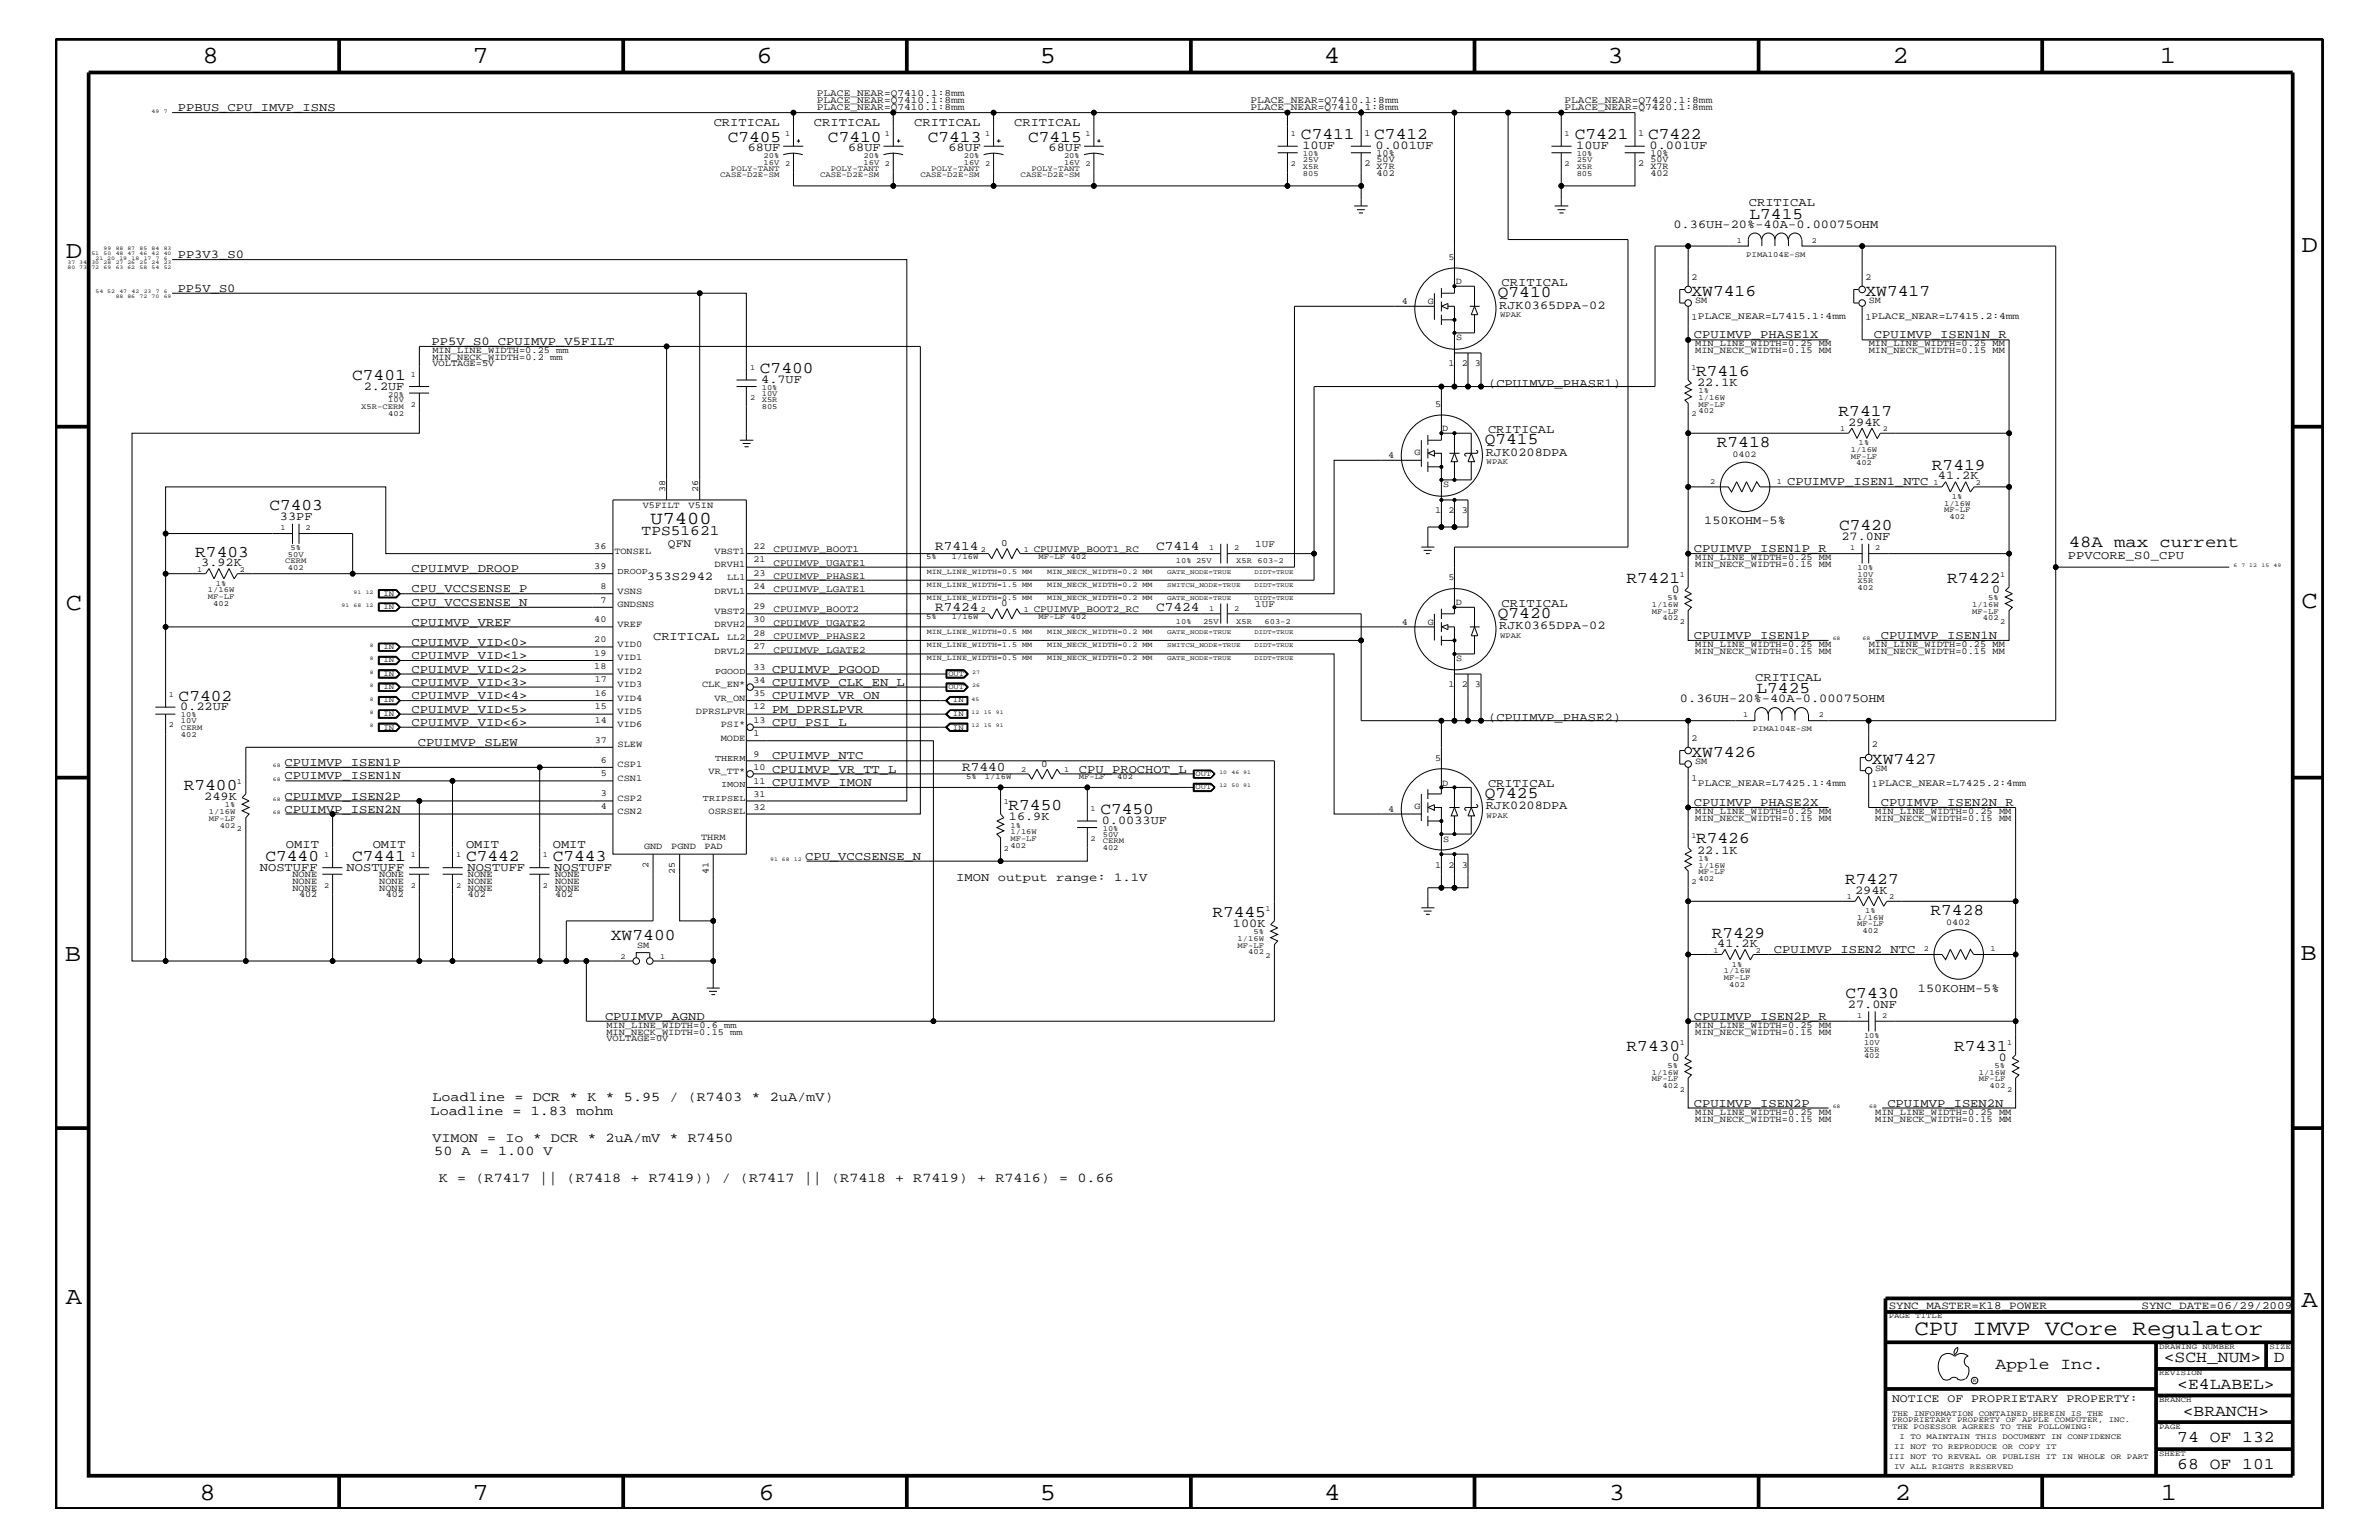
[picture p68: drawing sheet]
<svg xmlns="http://www.w3.org/2000/svg" width="432mm" height="279mm" viewBox="0 0 432 279" stroke-linecap="round" stroke-linejoin="round" font-family="sans-serif">
<defs><g id="words">
<g font-size="4.5">
<text x="36.7" y="11.5">8</text>
<text x="85.8" y="11.5">7</text>
<text x="137.3" y="11.5">6</text>
<text x="188.7" y="11.5">5</text>
<text x="240.3" y="11.5">4</text>
<text x="291.8" y="11.5">3</text>
<text x="343.5" y="11.5">2</text>
<text x="392" y="11.5">1</text>
<text x="11.9" y="46.8">D</text>
<text x="417.7" y="45.7">D</text>
<text x="11.9" y="110.6">C</text>
<text x="417.7" y="110.3">C</text>
<text x="11.8" y="174.3">B</text>
<text x="417.6" y="174.2">B</text>
<text x="11.9" y="236.7">A</text>
<text x="417.7" y="237.1">A</text>
<text x="36.2" y="272.1">8</text>
<text x="85.8" y="272.1">7</text>
<text x="137.7" y="272.1">6</text>
<text x="188.7" y="272.1">5</text>
<text x="240.4" y="272.1">4</text>
<text x="292" y="272.1">3</text>
<text x="343.9" y="272.1">2</text>
<text x="392.2" y="272.1">1</text>
</g>
<text font-size="4" x="347.5" y="242.3">CPU IMVP VCore Regulator</text>
<text font-size="3.3" x="118.1" y="95.1">U7400</text>
<g font-size="3">
<text x="132.1" y="25.7">C7405</text>
<text x="150.3" y="25.7">C7410</text>
<text x="168.4" y="25.7">C7413</text>
<text x="186.6" y="25.7">C7415</text>
<text x="236.1" y="25.3">C7411</text>
<text x="249.4" y="25.3">C7412</text>
<text x="285.8" y="25.3">C7421</text>
<text x="299.1" y="25.3">C7422</text>
<text x="317.5" y="39.7">L7415</text>
<text x="271.9" y="53.9">Q7410</text>
<text x="307" y="53.6">XW7416</text>
<text x="338.6" y="53.6">XW7417</text>
<text x="63.9" y="68.9">C7401</text>
<text x="137.9" y="67.7">C7400</text>
<text x="307.8" y="68.2">R7416</text>
<text x="333.7" y="75.6">R7417</text>
<text x="269.5" y="80.5">Q7415</text>
<text x="311.6" y="81.1">R7418</text>
<text x="350.6" y="85.3">R7419</text>
<text x="48.9" y="92.6">C7403</text>
<text x="35.4" y="101">R7403</text>
<text x="333.8" y="96.2">C7420</text>
<text x="375.5" y="99.3">48A max current</text>
<text x="295.2" y="105.8">R7421</text>
<text x="353.4" y="105.8">R7422</text>
<text x="271.9" y="112">Q7420</text>
<text x="318.8" y="125.8">L7425</text>
<text x="32.4" y="127.1">C7402</text>
<text x="307" y="137.3">XW7426</text>
<text x="33.4" y="143.4">R7400</text>
<text x="339.8" y="138.5">XW7427</text>
<text x="183" y="147">R7450</text>
<text x="199.7" y="147.7">C7450</text>
<text x="269.5" y="144.8">Q7425</text>
<text x="307.8" y="153">R7426</text>
<text x="48.2" y="156.2">C7440</text>
<text x="63.9" y="156.2">C7441</text>
<text x="84.6" y="156.2">C7442</text>
<text x="100.3" y="156.2">C7443</text>
<text x="334.9" y="160.5">R7427</text>
<text x="220" y="166.4">R7445</text>
<text x="350.4" y="166.1">R7428</text>
<text x="110.9" y="170.6">XW7400</text>
<text x="310.7" y="170.1">R7429</text>
<text x="335" y="181">C7430</text>
<text x="295.2" y="190.6">R7430</text>
<text x="354.7" y="190.6">R7431</text>
<text x="362.2" y="248.4">Apple Inc.</text>
<text x="392.7" y="247.1">&lt;SCH_NUM&gt;</text>
<text x="395.2" y="252">&lt;E4LABEL&gt;</text>
<text x="412.7" y="247.1">D</text>
<text x="396.2" y="256.8">&lt;BRANCH&gt;</text>
<text x="395.2" y="261.6">74 OF 132</text>
<text x="395.2" y="266.6">68 OF 101</text>
</g>
<text font-size="2.6" x="116.5" y="97.1">TPS51621</text>
<g font-size="2.5">
<text x="78.1" y="202.3">Loadline = 1.83 mohm</text>
<text x="78.5" y="199.8">Loadline = DCR * K * 5.95 / (R7403 * 2uA/mV)</text>
<text x="78.5" y="207.1">VIMON = Io * DCR * 2uA/mV * R7450</text>
<text x="78.8" y="209.6">50 A = 1.00 V</text>
<text x="79.7" y="214.4">K = (R7417 || (R7418 + R7419)) / (R7417 || (R7418 + R7419) + R7416) = 0.66</text>
</g>
<g font-size="2.4">
<text x="169.7" y="99.9">R7414</text>
<text x="209.8" y="99.9">C7414</text>
<text x="169.7" y="110.8">R7424</text>
<text x="209.8" y="110.8">C7424</text>
<text x="174.6" y="139.8">R7440</text>
</g>
<g font-size="2.2">
<text x="32.3" y="20.2">PPBUS_CPU_IMVP_ISNS</text>
<text x="129.5" y="22.9">CRITICAL</text>
<text x="147.7" y="22.9">CRITICAL</text>
<text x="165.9" y="22.9">CRITICAL</text>
<text x="184.1" y="22.9">CRITICAL</text>
<text x="135.7" y="27.4">68UF</text>
<text x="153.9" y="27.4">68UF</text>
<text x="172.1" y="27.4">68UF</text>
<text x="190.3" y="27.4">68UF</text>
<text x="236.4" y="27.1">10UF</text>
<text x="249.7" y="27.1">0.001UF</text>
<text x="286.1" y="27.1">10UF</text>
<text x="299.4" y="27.1">0.001UF</text>
<text x="303.7" y="41.4">0.36UH-20%-40A-0.00075OHM</text>
<text x="317.4" y="37.4">CRITICAL</text>
<text x="32.3" y="46.8">PP3V3_S0</text>
<text x="32.3" y="52.9">PP5V_S0</text>
<text x="272.5" y="51.9">CRITICAL</text>
<text x="272.1" y="56">RJK0365DPA-02</text>
<text x="78.3" y="62.6">PP5V_S0_CPUIMVP_V5FILT</text>
<text x="307.4" y="61.4">CPUIMVP_PHASE1X</text>
<text x="340.1" y="61.4">CPUIMVP_ISEN1N_R</text>
<text x="66" y="70.7">2.2UF</text>
<text x="138.2" y="69.5">4.7UF</text>
<text x="270.1" y="70.1">(CPUIMVP_PHASE1)</text>
<text x="308" y="70">22.1K</text>
<text x="335.4" y="77.3">294K</text>
<text x="269.7" y="82.7">RJK0208DPA</text>
<text x="270.1" y="78.6">CRITICAL</text>
<text x="324.4" y="88.1">CPUIMVP_ISEN1_NTC</text>
<text x="351.7" y="87">41.2K</text>
<text x="50.8" y="94.3">33PF</text>
<text x="309.3" y="95.1">150KOHM-5%</text>
<text x="307.4" y="100.2">CPUIMVP_ISEN1P_R</text>
<text x="334.2" y="98">27.0NF</text>
<text x="375.3" y="101.4">PPVCORE_S0_CPU</text>
<text x="36.5" y="102.7">3.92K</text>
<text x="74.7" y="103.8">CPUIMVP_DROOP</text>
<text x="74.7" y="107.5">CPU_VCCSENSE_P</text>
<text x="117.4" y="105.3">353S2942</text>
<text x="303.4" y="107.6">0</text>
<text x="361.6" y="107.6">0</text>
<text x="74.7" y="113.6">CPUIMVP_VREF</text>
<text x="74.7" y="109.9">CPU_VCCSENSE_N</text>
<text x="272.5" y="110.2">CRITICAL</text>
<text x="74.7" y="117.2">CPUIMVP_VID&lt;0&gt;</text>
<text x="74.7" y="119.6">CPUIMVP_VID&lt;1&gt;</text>
<text x="118.5" y="116.2">CRITICAL</text>
<text x="272.1" y="114.2">RJK0365DPA-02</text>
<text x="307.4" y="115.9">CPUIMVP_ISEN1P</text>
<text x="341.4" y="115.9">CPUIMVP_ISEN1N</text>
<text x="74.7" y="122">CPUIMVP_VID&lt;2&gt;</text>
<text x="74.7" y="124.4">CPUIMVP_VID&lt;3&gt;</text>
<text x="140.1" y="122">CPUIMVP_PGOOD</text>
<text x="140.1" y="124.4">CPUIMVP_CLK_EN_L</text>
<text x="318.6" y="123.5">CRITICAL</text>
<text x="32.7" y="128.9">0.22UF</text>
<text x="74.7" y="126.9">CPUIMVP_VID&lt;4&gt;</text>
<text x="74.7" y="129.3">CPUIMVP_VID&lt;5&gt;</text>
<text x="74.7" y="131.7">CPUIMVP_VID&lt;6&gt;</text>
<text x="140.1" y="129.3">PM_DPRSLPVR</text>
<text x="140.1" y="131.7">CPU_PSI_L</text>
<text x="140.1" y="126.9">CPUIMVP_VR_ON</text>
<text x="270.1" y="130.8">(CPUIMVP_PHASE2)</text>
<text x="304.9" y="127.5">0.36UH-20%-40A-0.00075OHM</text>
<text x="75.9" y="135.3">CPUIMVP_SLEW</text>
<text x="140.1" y="137.8">CPUIMVP_NTC</text>
<text x="51.6" y="139">CPUIMVP_ISEN1P</text>
<text x="51.6" y="141.4">CPUIMVP_ISEN1N</text>
<text x="140.1" y="142.6">CPUIMVP_IMON</text>
<text x="140.1" y="140.2">CPUIMVP_VR_TT_L</text>
<text x="195.8" y="140.2">CPU_PROCHOT_L</text>
<text x="270.1" y="142.9">CRITICAL</text>
<text x="37.1" y="145.1">249K</text>
<text x="51.6" y="147.5">CPUIMVP_ISEN2N</text>
<text x="51.6" y="145.1">CPUIMVP_ISEN2P</text>
<text x="183.1" y="148.8">16.9K</text>
<text x="200" y="149.5">0.0033UF</text>
<text x="269.7" y="146.8">RJK0208DPA</text>
<text x="307.4" y="146.2">CPUIMVP_PHASE2X</text>
<text x="341.4" y="146.2">CPUIMVP_ISEN2N_R</text>
<text x="51.9" y="153.8">OMIT</text>
<text x="67.6" y="153.8">OMIT</text>
<text x="84.6" y="153.8">OMIT</text>
<text x="100.3" y="153.8">OMIT</text>
<text x="146.1" y="156">CPU_VCCSENSE_N</text>
<text x="308" y="154.9">22.1K</text>
<text x="47.2" y="158">NOSTUFF</text>
<text x="62.9" y="158">NOSTUFF</text>
<text x="84.8" y="158">NOSTUFF</text>
<text x="100.6" y="158">NOSTUFF</text>
<text x="173.6" y="159.9">IMON output range: 1.1V</text>
<text x="336.7" y="162.2">294K</text>
<text x="223.8" y="168.2">100K</text>
<text x="311.7" y="171.8">41.2K</text>
<text x="322" y="172.9">CPUIMVP_ISEN2_NTC</text>
<text x="109.8" y="185">CPUIMVP_AGND</text>
<text x="307.4" y="185">CPUIMVP_ISEN2P_R</text>
<text x="335.4" y="182.9">27.0NF</text>
<text x="348.1" y="180">150KOHM-5%</text>
<text x="303.4" y="192.5">0</text>
<text x="362.8" y="192.5">0</text>
<text x="307.4" y="200.9">CPUIMVP_ISEN2P</text>
<text x="342.6" y="200.9">CPUIMVP_ISEN2N</text>
</g>
<g font-size="2.1">
<text x="121.2" y="99.3">QFN</text>
<text x="343.4" y="254.4">NOTICE OF PROPRIETARY PROPERTY:</text>
</g>
<g font-size="2">
<text x="342.8" y="237.4">SYNC_MASTER=K18_POWER</text>
<text x="388.7" y="237.4">SYNC_DATE=06/29/2009</text>
</g>
<g font-size="1.8">
<text x="148.3" y="17.5">PLACE_NEAR=Q7410.1:8mm</text>
<text x="148.3" y="18.7">PLACE_NEAR=Q7410.1:8mm</text>
<text x="148.3" y="19.9">PLACE_NEAR=Q7410.1:8mm</text>
<text x="227" y="19.9">PLACE_NEAR=Q7410.1:8mm</text>
<text x="227" y="18.7">PLACE_NEAR=Q7410.1:8mm</text>
<text x="284" y="18.7">PLACE_NEAR=Q7420.1:8mm</text>
<text x="284" y="19.9">PLACE_NEAR=Q7420.1:8mm</text>
<text x="140.4" y="100.2">CPUIMVP_BOOT1</text>
<text x="181.7" y="99.1">0</text>
<text x="187.6" y="100.2">CPUIMVP_BOOT1_RC</text>
<text x="227.8" y="99.3">1UF</text>
<text x="140.4" y="102.6">CPUIMVP_UGATE1</text>
<text x="140.4" y="105">CPUIMVP_PHASE1</text>
<text x="140.4" y="107.5">CPUIMVP_LGATE1</text>
<text x="140.4" y="111.1">CPUIMVP_BOOT2</text>
<text x="140.4" y="113.6">CPUIMVP_UGATE2</text>
<text x="181.7" y="110">0</text>
<text x="187.6" y="111.1">CPUIMVP_BOOT2_RC</text>
<text x="227.8" y="110.2">1UF</text>
<text x="140.4" y="115.9">CPUIMVP_PHASE2</text>
<text x="140.4" y="118.4">CPUIMVP_LGATE2</text>
<text x="189" y="139.1">0</text>
<text x="308.2" y="142.7">PLACE_NEAR=L7425.1:4mm</text>
</g>
<g font-size="1.7">
<text x="247.6" y="24.7">1</text>
<text x="249.9" y="28.3">10%</text>
<text x="249.9" y="29.4">50V</text>
<text x="297.3" y="24.7">1</text>
<text x="299.6" y="28.3">10%</text>
<text x="299.6" y="29.4">50V</text>
<text x="247.6" y="30.2">2 X7R</text>
<text x="249.9" y="31.9">402</text>
<text x="297.3" y="30.2">2</text>
<text x="299.6" y="31.9">402</text>
<text x="299.6" y="30.6">X7R</text>
<text x="262.9" y="47.1">5</text>
<text x="264.2" y="51.6">D</text>
<text x="307" y="50.7">2</text>
<text x="338.6" y="50.7">2</text>
<text x="254.4" y="55.2">4</text>
<text x="259.2" y="55.2">G</text>
<text x="307" y="58">1PLACE_NEAR=L7415.1:4mm</text>
<text x="307.7" y="55">SM</text>
<text x="338.6" y="58">1PLACE_NEAR=L7415.2:4mm</text>
<text x="339.2" y="55">SM</text>
<text x="78.5" y="64">MIN_LINE_WIDTH=0.25 mm</text>
<text x="78.5" y="65.3">MIN_NECK_WIDTH=0.2 mm</text>
<text x="264.3" y="61.8">S</text>
<text x="307.7" y="62.9">MIN_LINE_WIDTH=0.25 MM</text>
<text x="307.7" y="64">MIN_NECK_WIDTH=0.15 MM</text>
<text x="339.2" y="64">MIN_NECK_WIDTH=0.15 MM</text>
<text x="339.2" y="62.9">MIN_LINE_WIDTH=0.25 MM</text>
<text x="78.5" y="66.5">VOLTAGE=5V</text>
<text x="262.9" y="66.5">1</text>
<text x="265.3" y="66.5">2</text>
<text x="267.7" y="66.5">3</text>
<text x="260.5" y="73.8">5</text>
<text x="252" y="83.1">4</text>
<text x="256.7" y="82.5">G</text>
<text x="261.8" y="78.3">D</text>
<text x="120.7" y="89.3" transform="rotate(-90 120.7 89.3)">38</text>
<text x="126.7" y="89.3" transform="rotate(-90 126.7 89.3)">26</text>
<text x="262" y="88.4">S</text>
<text x="116.7" y="92.2">V5FILT</text>
<text x="125" y="92.2">V5IN</text>
<text x="260.5" y="93.2">1</text>
<text x="262.9" y="93.2">2</text>
<text x="265.3" y="93.2">3</text>
<text x="107.9" y="99.7">36</text>
<text x="111.5" y="100.4">TONSEL</text>
<text x="129.7" y="100.4">VBST1</text>
<text x="136.7" y="99.6">22</text>
<text x="307.7" y="101.6">MIN_LINE_WIDTH=0.25 MM</text>
<text x="107.9" y="103.3">39</text>
<text x="109" y="106.9">8</text>
<text x="112.1" y="107.7">VSNS</text>
<text x="129.7" y="107.7">DRVL1</text>
<text x="129.7" y="102.9">DRVH1</text>
<text x="132" y="105.3">LL1</text>
<text x="136.7" y="102.1">21</text>
<text x="136.7" y="104.4">23</text>
<text x="136.7" y="106.9">24</text>
<text x="262.9" y="105.3">5</text>
<text x="307.7" y="102.9">MIN_NECK_WIDTH=0.15 MM</text>
<text x="107.9" y="112.9">40</text>
<text x="109" y="109.4">7</text>
<text x="112.1" y="110.2">GNDSNS</text>
<text x="112.1" y="113.7">VREF</text>
<text x="129.7" y="113.7">DRVH2</text>
<text x="129.7" y="111.4">VBST2</text>
<text x="136.7" y="110.5">29</text>
<text x="136.7" y="112.9">30</text>
<text x="254.4" y="113.4">4</text>
<text x="259.2" y="113.4">G</text>
<text x="264.2" y="109.8">D</text>
<text x="107.9" y="116.5">20</text>
<text x="107.9" y="119">19</text>
<text x="112.1" y="117.4">VID0</text>
<text x="112.1" y="119.8">VID1</text>
<text x="129.7" y="118.6">DRVL2</text>
<text x="132" y="116.2">LL2</text>
<text x="136.7" y="115.3">28</text>
<text x="136.7" y="117.8">27</text>
<text x="307.7" y="118.6">MIN_NECK_WIDTH=0.15 MM</text>
<text x="307.7" y="117.4">MIN_LINE_WIDTH=0.25 MM</text>
<text x="339.2" y="117.4">MIN_LINE_WIDTH=0.25 MM</text>
<text x="339.2" y="118.6">MIN_NECK_WIDTH=0.15 MM</text>
<text x="107.9" y="121.4">18</text>
<text x="107.9" y="123.8">17</text>
<text x="112.1" y="124.7">VID3</text>
<text x="112.1" y="122.3">VID2</text>
<text x="127.4" y="124.7">CLK_EN*</text>
<text x="136.7" y="121.5">33</text>
<text x="136.7" y="124">34</text>
<text x="262.9" y="124.7">1</text>
<text x="264.3" y="120">S</text>
<text x="265.3" y="124.7">2</text>
<text x="267.7" y="124.7">3</text>
<text x="107.9" y="126.3">16</text>
<text x="107.9" y="131.1">14</text>
<text x="107.9" y="128.7">15</text>
<text x="112.1" y="129.6">VID5</text>
<text x="112.1" y="131.9">VID6</text>
<text x="112.1" y="127.1">VID4</text>
<text x="126.3" y="129.6">DPRSLPVR</text>
<text x="129.7" y="127.1">VR_ON</text>
<text x="130.8" y="131.9">PSI*</text>
<text x="136.7" y="128.7">12</text>
<text x="136.7" y="126.3">35</text>
<text x="136.7" y="131.1">13</text>
<text x="107.9" y="134.7">37</text>
<text x="112.1" y="135.6">SLEW</text>
<text x="130.8" y="134.4">MODE</text>
<text x="136.7" y="137.3">9</text>
<text x="136.7" y="133.5">1</text>
<text x="307" y="134.4">2</text>
<text x="339.8" y="135.6">2</text>
<text x="109.1" y="138.4">6</text>
<text x="109.1" y="140.8">5</text>
<text x="112.1" y="141.7">CSN1</text>
<text x="112.1" y="139.2">CSP1</text>
<text x="128.6" y="140.4">VR_TT*</text>
<text x="136.7" y="139.7">10</text>
<text x="136.7" y="142.2">11</text>
<text x="260.5" y="138">5</text>
<text x="261.8" y="142.5">D</text>
<text x="307" y="141.7">1</text>
<text x="307.7" y="138.6">SM</text>
<text x="339.8" y="142.9">1PLACE_NEAR=L7425.2:4mm</text>
<text x="340.4" y="139.8">SM</text>
<text x="109.1" y="146.8">4</text>
<text x="109.1" y="144.5">3</text>
<text x="112.1" y="145.3">CSP2</text>
<text x="112.1" y="147.7">CSN2</text>
<text x="128.6" y="147.7">OSRSEL</text>
<text x="136.7" y="144.6">31</text>
<text x="136.7" y="147">32</text>
<text x="252" y="147.3">4</text>
<text x="256.7" y="146.8">G</text>
<text x="307.7" y="147.7">MIN_LINE_WIDTH=0.25 MM</text>
<text x="307.7" y="149">MIN_NECK_WIDTH=0.15 MM</text>
<text x="340.4" y="147.7">MIN_LINE_WIDTH=0.25 MM</text>
<text x="340.4" y="149">MIN_NECK_WIDTH=0.15 MM</text>
<text x="116.9" y="154.1">GND</text>
<text x="121.8" y="154.1">PGND</text>
<text x="127.3" y="152.3">THRM</text>
<text x="127.8" y="154.1">PAD</text>
<text x="262" y="152.7">S</text>
<text x="53.1" y="159.2">NONE</text>
<text x="53.1" y="161.6">NONE</text>
<text x="53.1" y="160.3">NONE</text>
<text x="68.8" y="160.3">NONE</text>
<text x="68.8" y="161.6">NONE</text>
<text x="68.8" y="159.2">NONE</text>
<text x="84.9" y="159.2">NONE</text>
<text x="84.9" y="161.6">NONE</text>
<text x="84.9" y="160.3">NONE</text>
<text x="100.8" y="160.3">NONE</text>
<text x="100.8" y="161.6">NONE</text>
<text x="100.8" y="159.2">NONE</text>
<text x="117.7" y="157.4" transform="rotate(-90 117.7 157.4)">2</text>
<text x="122.5" y="158.5" transform="rotate(-90 122.5 158.5)">25</text>
<text x="128.6" y="158.5" transform="rotate(-90 128.6 158.5)">41</text>
<text x="260.5" y="157.4">1</text>
<text x="262.9" y="157.4">2</text>
<text x="265.3" y="157.4">3</text>
<text x="54.3" y="162.8">402</text>
<text x="70" y="162.8">402</text>
<text x="84.9" y="162.8">402</text>
<text x="100.8" y="162.8">402</text>
<text x="115.7" y="172">SM</text>
<text x="110.1" y="188.9">VOLTAGE=0V</text>
<text x="110.1" y="187.7">MIN_NECK_WIDTH=0.15 mm</text>
<text x="110.1" y="186.5">MIN_LINE_WIDTH=0.6 mm</text>
<text x="307.7" y="186.5">MIN_LINE_WIDTH=0.25 MM</text>
<text x="307.7" y="187.7">MIN_NECK_WIDTH=0.15 MM</text>
<text x="307.7" y="202.3">MIN_LINE_WIDTH=0.25 MM</text>
<text x="307.7" y="203.5">MIN_NECK_WIDTH=0.15 MM</text>
<text x="340.4" y="203.5">MIN_NECK_WIDTH=0.15 MM</text>
<text x="340.4" y="202.3">MIN_LINE_WIDTH=0.25 MM</text>
</g>
<g font-size="1.6">
<text x="314.5" y="82.8">0402</text>
<text x="112.1" y="104.1">DROOP</text>
<text x="129.8" y="122.3">PGOOD</text>
<text x="129.8" y="138">THERM</text>
<text x="130.9" y="142.9">IMON</text>
<text x="127.6" y="145.3">TRIPSEL</text>
<text x="353.2" y="167.8">0402</text>
</g>
<g font-size="1.4">
<text x="138.6" y="29.9">16V 2</text>
<text x="138.6" y="28.6">20%</text>
<text x="142.5" y="24.7">1</text>
<text x="156.7" y="28.6">20%</text>
<text x="156.7" y="29.9">16V 2</text>
<text x="160.6" y="24.7">1</text>
<text x="174.9" y="29.9">16V 2</text>
<text x="174.9" y="28.6">20%</text>
<text x="178.8" y="24.7">1</text>
<text x="193.1" y="29.9">16V 2</text>
<text x="193.1" y="28.6">20%</text>
<text x="197" y="24.7">1</text>
<text x="234.3" y="24.7">1</text>
<text x="236.5" y="28.3">10%</text>
<text x="236.5" y="29.4">25V</text>
<text x="284" y="24.7">1</text>
<text x="286.2" y="28.3">10%</text>
<text x="286.2" y="29.4">25V</text>
<text x="130.7" y="32.2">CASE-D2E-SM</text>
<text x="132.7" y="31">POLY-TANT</text>
<text x="148.8" y="32.2">CASE-D2E-SM</text>
<text x="150.8" y="31">POLY-TANT</text>
<text x="167" y="32.2">CASE-D2E-SM</text>
<text x="169" y="31">POLY-TANT</text>
<text x="185.3" y="32.2">CASE-D2E-SM</text>
<text x="187.2" y="31">POLY-TANT</text>
<text x="234.3" y="30.2">2</text>
<text x="236.5" y="30.6">X5R</text>
<text x="236.5" y="31.9">805</text>
<text x="284" y="30.2">2</text>
<text x="286.2" y="30.6">X5R</text>
<text x="286.2" y="31.9">805</text>
<text x="315.2" y="44.1">1</text>
<text x="316.9" y="46.6">PIMA104E-SM</text>
<text x="328.8" y="44.1">2</text>
<text x="272.3" y="57.5">WPAK</text>
<text x="70.4" y="72">20%</text>
<text x="74.6" y="68.4">1</text>
<text x="136.1" y="67.1">1</text>
<text x="138.3" y="70.7">10%</text>
<text x="138.3" y="71.8">10V</text>
<text x="307" y="67.1">1</text>
<text x="308.3" y="71.3">1%</text>
<text x="65.5" y="74.3">X5R-CERM</text>
<text x="70.4" y="73">10V</text>
<text x="70.4" y="75.5">402</text>
<text x="74.6" y="73.8">2</text>
<text x="136.1" y="72.6">2</text>
<text x="138.3" y="73">X5R</text>
<text x="138.3" y="74.3">805</text>
<text x="307" y="75.6">2</text>
<text x="308.3" y="72.6">1/16W</text>
<text x="308.3" y="73.8">MF-LF</text>
<text x="308.3" y="75">402</text>
<text x="334" y="78.3">1</text>
<text x="335.9" y="82">1/16W</text>
<text x="335.9" y="83.3">MF-LF</text>
<text x="337.4" y="80.8">1%</text>
<text x="341.7" y="78.3">2</text>
<text x="269.8" y="84.2">WPAK</text>
<text x="310.4" y="87.7">2</text>
<text x="322.5" y="87.7">1</text>
<text x="336.9" y="84.4">402</text>
<text x="350.9" y="88">1</text>
<text x="358.6" y="88">2</text>
<text x="352.8" y="91.7">1/16W</text>
<text x="352.8" y="92.9">MF-LF</text>
<text x="353.8" y="94.2">402</text>
<text x="354.3" y="90.5">1%</text>
<text x="50.9" y="96.2">1</text>
<text x="52.2" y="101">50V</text>
<text x="52.7" y="99.9">5%</text>
<text x="55.5" y="96.2">2</text>
<text x="168.1" y="101.4">5%</text>
<text x="172.8" y="101.4">1/16W</text>
<text x="178.1" y="100.1">2</text>
<text x="185.8" y="100.1">1</text>
<text x="188.5" y="101.4">MF-LF 402</text>
<text x="219.5" y="99.9">1</text>
<text x="224" y="99.9">2</text>
<text x="335.8" y="99.9">1</text>
<text x="340.4" y="99.9">2</text>
<text x="35.8" y="103.7">1</text>
<text x="37.7" y="107.5">1/16W</text>
<text x="39.2" y="106.3">1%</text>
<text x="43.5" y="103.7">2</text>
<text x="51.7" y="102.2">CERM</text>
<text x="52.2" y="103.5">402</text>
<text x="168.2" y="104.1">MIN_LINE_WIDTH=0.5 MM</text>
<text x="168.2" y="106.5">MIN_LINE_WIDTH=1.5 MM</text>
<text x="190.1" y="104.1">MIN_NECK_WIDTH=0.2 MM</text>
<text x="190.1" y="106.5">MIN_NECK_WIDTH=0.2 MM</text>
<text x="213.4" y="102.2">10% 25V</text>
<text x="224.4" y="102.2">X5R 603-2</text>
<text x="304.9" y="104.7">1</text>
<text x="337.1" y="105.9">X5R</text>
<text x="337.1" y="104.7">10V</text>
<text x="337.1" y="103.5">10%</text>
<text x="337.1" y="107.1">402</text>
<text x="363.1" y="104.7">1</text>
<text x="37.7" y="108.7">MF-LF</text>
<text x="38.7" y="109.9">402</text>
<text x="69.6" y="108.1">IN</text>
<text x="69.6" y="110.5">IN</text>
<text x="168.1" y="112.3">5%</text>
<text x="168.2" y="108.9">MIN_LINE_WIDTH=0.5 MM</text>
<text x="172.8" y="112.3">1/16W</text>
<text x="178.1" y="111">2</text>
<text x="185.8" y="111">1</text>
<text x="188.5" y="112.3">MF-LF 402</text>
<text x="190.1" y="108.9">MIN_NECK_WIDTH=0.2 MM</text>
<text x="213.4" y="113.1">10%</text>
<text x="218.4" y="113.1">25V</text>
<text x="219.5" y="110.8">1</text>
<text x="224" y="110.8">2</text>
<text x="224.4" y="113.1">X5R</text>
<text x="229.5" y="113.1">603-2</text>
<text x="299.8" y="110.2">1/16W</text>
<text x="299.8" y="111.4">MF-LF</text>
<text x="301.8" y="112.6">402</text>
<text x="302.7" y="108.9">5%</text>
<text x="304.9" y="113.1">2</text>
<text x="358" y="110.2">1/16W</text>
<text x="358" y="111.4">MF-LF</text>
<text x="359.9" y="112.6">402</text>
<text x="360.8" y="108.9">5%</text>
<text x="363.1" y="113.1">2</text>
<text x="69.6" y="117.8">IN</text>
<text x="168.2" y="119.8">MIN_LINE_WIDTH=0.5 MM</text>
<text x="168.2" y="115">MIN_LINE_WIDTH=0.5 MM</text>
<text x="168.2" y="117.4">MIN_LINE_WIDTH=1.5 MM</text>
<text x="190.1" y="119.8">MIN_NECK_WIDTH=0.2 MM</text>
<text x="190.1" y="115">MIN_NECK_WIDTH=0.2 MM</text>
<text x="190.1" y="117.4">MIN_NECK_WIDTH=0.2 MM</text>
<text x="272.3" y="115.7">WPAK</text>
<text x="69.6" y="122.6">IN</text>
<text x="69.6" y="120.2">IN</text>
<text x="69.6" y="125.1">IN</text>
<text x="172.1" y="125.1">OUT</text>
<text x="172.1" y="122.6">OUT</text>
<text x="30.6" y="126.5">1</text>
<text x="30.6" y="131.9">2</text>
<text x="32.9" y="130.2">10%</text>
<text x="32.9" y="131.3">10V</text>
<text x="69.6" y="129.9">IN</text>
<text x="69.6" y="127.5">IN</text>
<text x="173" y="129.9">IN</text>
<text x="173" y="127.5">IN</text>
<text x="316.4" y="130.2">1</text>
<text x="330.1" y="130.2">2</text>
<text x="32.9" y="132.4">CERM</text>
<text x="32.9" y="133.6">402</text>
<text x="69.6" y="132.4">IN</text>
<text x="173" y="132.4">IN</text>
<text x="318.1" y="132.7">PIMA104E-SM</text>
<text x="43" y="142.3">1</text>
<text x="175.4" y="141.4">5%</text>
<text x="178.8" y="141.4">1/16W</text>
<text x="185.3" y="140.1">2</text>
<text x="193.1" y="140.1">1</text>
<text x="195.8" y="141.4">MF-LF</text>
<text x="202.8" y="141.4">402</text>
<text x="217" y="140.8">OUT</text>
<text x="217" y="143.2">OUT</text>
<text x="37.9" y="149">MF-LF</text>
<text x="37.9" y="147.7">1/16W</text>
<text x="40.8" y="146.5">1%</text>
<text x="182.2" y="145.9">1</text>
<text x="198" y="147.1">1</text>
<text x="269.8" y="148.4">WPAK</text>
<text x="39.9" y="150.1">402</text>
<text x="43" y="150.7">2</text>
<text x="58.8" y="155.6">1</text>
<text x="74.6" y="155.6">1</text>
<text x="82.8" y="155.6">1</text>
<text x="98.6" y="155.6">1</text>
<text x="182.2" y="154.4">2</text>
<text x="183.4" y="151.3">1/16W</text>
<text x="183.4" y="153.8">402</text>
<text x="183.4" y="150.1">1%</text>
<text x="183.4" y="152.6">MF-LF</text>
<text x="198" y="152.6">2</text>
<text x="200.2" y="150.7">10%</text>
<text x="200.2" y="153">CERM</text>
<text x="200.2" y="151.8">50V</text>
<text x="200.2" y="154.3">402</text>
<text x="307" y="152">1</text>
<text x="58.8" y="161.1">2</text>
<text x="74.6" y="161.1">2</text>
<text x="82.8" y="161.1">2</text>
<text x="98.6" y="161.1">2</text>
<text x="307" y="160.5">2</text>
<text x="308.3" y="157.4">1/16W</text>
<text x="308.3" y="159.9">402</text>
<text x="308.3" y="156.2">1%</text>
<text x="308.3" y="158.6">MF-LF</text>
<text x="229.7" y="165.3">1</text>
<text x="335.2" y="163.1">1</text>
<text x="337.1" y="166.9">1/16W</text>
<text x="338.5" y="165.6">1%</text>
<text x="342.9" y="163.1">2</text>
<text x="224.6" y="172">MF-LF</text>
<text x="224.6" y="170.7">1/16W</text>
<text x="226.6" y="173.2">402</text>
<text x="227.5" y="169.5">5%</text>
<text x="229.7" y="173.8">2</text>
<text x="311" y="172.8">1</text>
<text x="318.7" y="172.8">2</text>
<text x="337.1" y="168.1">MF-LF</text>
<text x="338.1" y="169.3">402</text>
<text x="349.2" y="172.6">2</text>
<text x="361.3" y="172.6">1</text>
<text x="112.6" y="174">2</text>
<text x="119.8" y="174">1</text>
<text x="312.9" y="177.7">MF-LF</text>
<text x="312.9" y="176.6">1/16W</text>
<text x="313.9" y="179">402</text>
<text x="314.3" y="175.4">1%</text>
<text x="337.1" y="184.7">1</text>
<text x="341.6" y="184.7">2</text>
<text x="304.9" y="189.5">1</text>
<text x="338.3" y="190.8">X5R</text>
<text x="338.3" y="188.3">10%</text>
<text x="338.3" y="192">402</text>
<text x="338.3" y="189.5">10V</text>
<text x="364.3" y="189.5">1</text>
<text x="299.8" y="196.2">MF-LF</text>
<text x="299.8" y="195">1/16W</text>
<text x="301.8" y="197.4">402</text>
<text x="302.7" y="193.7">5%</text>
<text x="359.2" y="196.2">MF-LF</text>
<text x="359.2" y="195">1/16W</text>
<text x="361.1" y="197.4">402</text>
<text x="362" y="193.7">5%</text>
<text x="304.9" y="198.1">2</text>
<text x="364.3" y="198.1">2</text>
<text x="342.8" y="239.2">PAGE TITLE</text>
<text x="391.9" y="244.7">DRAWING NUMBER</text>
<text x="411.9" y="244.7">SIZE</text>
<text x="391.9" y="249.5">REVISION</text>
<text x="343.4" y="256.8">THE INFORMATION CONTAINED HEREIN IS THE</text>
<text x="391.9" y="254.4">BRANCH</text>
<text x="343.4" y="259.3">THE POSESSOR AGREES TO THE FOLLOWING:</text>
<text x="343.4" y="258">PROPRIETARY PROPERTY OF APPLE COMPUTER, INC.</text>
<text x="343.8" y="262.9">II NOT TO REPRODUCE OR COPY IT</text>
<text x="344.8" y="261.1">I TO MAINTAIN THIS DOCUMENT IN CONFIDENCE</text>
<text x="391.9" y="259.3">PAGE</text>
<text x="342.8" y="264.7">III NOT TO REVEAL OR PUBLISH IT IN WHOLE OR PART</text>
<text x="343.8" y="266.6">IV ALL RIGHTS RESERVED</text>
<text x="391.9" y="264.1">SHEET</text>
</g>
<g font-size="1.2">
<text x="211.8" y="104.1">GATE_NODE=TRUE</text>
<text x="211.8" y="106.5">SWITCH_NODE=TRUE</text>
<text x="227.7" y="104.1">DIDT=TRUE</text>
<text x="227.7" y="106.5">DIDT=TRUE</text>
<text x="211.8" y="108.9">GATE_NODE=TRUE</text>
<text x="227.7" y="108.9">DIDT=TRUE</text>
<text x="211.8" y="115">GATE_NODE=TRUE</text>
<text x="211.8" y="117.4">SWITCH_NODE=TRUE</text>
<text x="211.8" y="119.8">GATE_NODE=TRUE</text>
<text x="227.7" y="115">DIDT=TRUE</text>
<text x="227.7" y="117.4">DIDT=TRUE</text>
<text x="227.7" y="119.8">DIDT=TRUE</text>
</g>
<g font-size="1">
<text x="27.5" y="20.4">49</text>
<text x="29.7" y="20.4">7</text>
<text x="12.3" y="47.9">37 34</text>
<text x="16.6" y="46.3">51</text>
<text x="16.6" y="47.9">30</text>
<text x="17.4" y="47.1">21 20</text>
<text x="18.8" y="46.3">50</text>
<text x="18.8" y="47.9">28</text>
<text x="18.8" y="45.3">99</text>
<text x="21" y="46.3">48 47</text>
<text x="21" y="47.9">27 26</text>
<text x="21" y="45.3">88 87</text>
<text x="21.7" y="47.1">19</text>
<text x="23.9" y="47.1">18</text>
<text x="25.3" y="46.3">46</text>
<text x="25.3" y="47.9">25</text>
<text x="25.3" y="45.3">85</text>
<text x="26.1" y="47.1">17</text>
<text x="27.5" y="46.3">42</text>
<text x="27.5" y="47.9">24</text>
<text x="27.5" y="45.3">84</text>
<text x="28.3" y="47.1">7</text>
<text x="29.7" y="46.3">40</text>
<text x="29.7" y="47.1">6</text>
<text x="29.7" y="47.9">23</text>
<text x="29.7" y="45.3">83</text>
<text x="12.3" y="48.9">80 73</text>
<text x="16.6" y="48.9">72</text>
<text x="17.4" y="53.2">54 52</text>
<text x="18.8" y="48.9">69</text>
<text x="21" y="48.9">63 62</text>
<text x="21.7" y="53.2">47</text>
<text x="23.9" y="53.2">42</text>
<text x="25.3" y="48.9">58</text>
<text x="26.1" y="53.2">23</text>
<text x="27.5" y="48.9">54</text>
<text x="28.3" y="53.2">7</text>
<text x="29.7" y="53.2">6</text>
<text x="29.7" y="48.9">52</text>
<text x="21" y="54">88 86</text>
<text x="25.3" y="54">72</text>
<text x="27.5" y="54">70</text>
<text x="29.7" y="54">69</text>
<text x="64.2" y="107.7">91</text>
<text x="66.4" y="107.7">12</text>
<text x="405.4" y="102.9">6</text>
<text x="406.8" y="102.9">7</text>
<text x="408.3" y="102.9">12</text>
<text x="410.5" y="102.9">15</text>
<text x="412.7" y="102.9">49</text>
<text x="62" y="110.2">91</text>
<text x="64.2" y="110.2">68</text>
<text x="66.4" y="110.2">12</text>
<text x="67.1" y="117.4">8</text>
<text x="67.1" y="119.8">8</text>
<text x="332.7" y="116.2">68</text>
<text x="338.1" y="116.2">68</text>
<text x="67.1" y="122.3">8</text>
<text x="67.1" y="124.7">8</text>
<text x="176.4" y="124.7">26</text>
<text x="176.4" y="122.3">27</text>
<text x="67.1" y="129.6">8</text>
<text x="67.1" y="127.1">8</text>
<text x="67.1" y="131.9">8</text>
<text x="176.4" y="131.9">12</text>
<text x="176.4" y="129.6">12</text>
<text x="176.4" y="127.1">45</text>
<text x="178.6" y="131.9">15</text>
<text x="178.6" y="129.6">15</text>
<text x="180.8" y="131.9">91</text>
<text x="180.8" y="129.6">91</text>
<text x="49.5" y="139.2">68</text>
<text x="49.5" y="141.7">68</text>
<text x="221.3" y="140.4">10</text>
<text x="221.3" y="142.9">12</text>
<text x="223.5" y="140.4">46 91</text>
<text x="223.5" y="142.9">50 91</text>
<text x="49.5" y="145.3">68</text>
<text x="49.5" y="147.7">68</text>
<text x="139.8" y="156.2">91 68</text>
<text x="144.1" y="156.2">12</text>
<text x="332.7" y="201">68</text>
<text x="339.3" y="201">68</text>
<text x="358.1" y="250.7">R</text>
</g>
</g></defs>
<g fill="none" stroke="#000" stroke-width=".18">
<path d="M31.2 20.4h130.9M142.2 28.1a5.8 5.8 0 0 1 3.5 0M142.2 26.5h3.6M144 20.4v6.1M144 27.7v6h18.1M144.6 25.6h.6M144.9 25.3v.6M160.4 28.1a5.8 5.8 0 0 1 3.5 0M160.4 26.5h3.6M162.1 27.7v6h18.2M162.8 25.6h.6M163.1 25.3v.6"/>
<path d="M178.5 28.1a5.9 5.9 0 0 1 3.6 0M178.6 26.5h3.6M180.3 20.4h-18.2v6.1M180.3 27.7v6M180.3 33.7h18.2M180.9 25.6h.7M181.3 25.3v.6M196.7 28.1a5.9 5.9 0 0 1 3.6 0M196.8 26.5h3.5M198.5 27.7v6h35.2M198.5 20.4h-18.2v6.1M198.5 20.4v6.1"/>
<path d="M198.5 20.4h35.2M199.1 25.6h.6M199.5 25.3v.6M231.9 26.5h3.6M231.9 27.7h3.6M233.7 27.7v6h13.4M245.2 26.5h3.6M245.2 27.7h3.6M245.8 37.4h2.4M246.3 38h1.4M246.6 38.6h.8M247.1 20.4h-13.4v6.1"/>
<path d="M247.1 27.7v9.7M264 20.4h-16.9v6.1M264 20.4v32.8h-2.4M264 20.4h19.4M273.7 20.4v23.1h21.8v55.8h-31.5v12.1h-2.4M281.6 26.5h3.6M281.6 27.7h3.6M282.2 37.4h2.4M282.7 38h1.4M283 38.6h.8M283.4 27.7v6h13.4v-6M283.4 26.5v-6.1h13.4v6.1"/>
<path d="M283.4 33.7v3.7M294.9 26.5h3.6M294.9 27.7h3.6M31.2 53.2h95.8v37.5M31.2 47.1h133.4v98.2h-29.1M127 53.2h8.5v15.7M260.4 53.2v4.8M260.4 55.6h-25.4v47.3h-99.5M261.6 52.3v1.7M261.6 54.7v1.8M261.6 57.1v1.9M261.6 55.6l1.2-.5v1l-1.1-.5"/>
<path d="M261.6 58h2.4M262.8 55.6h1.2v14.5h2.4M264 51.9h3.6v3.7M266.8 55.6h1.8M267.6 57.1v3.3h-3.6M267.6 55.6l.6 1.5h-1.2zM305.8 52.5h-.9v2.5h.9M306.4 55.6v6.1h25.5M306.4 44.6h-6v25.5h-31.6v-6.1h-4.8M319.7 43.5a1.19 1.19 0 0 0-1.2-1.2 1.19 1.19 0 0 0-1.2 1.2v1.1h-10.9v7.3M322.2 43.5a1.19 1.19 0 0 1 1.1-1.2 1.19 1.19 0 0 1 1.2 1.2M322.2 43.5a1.19 1.19 0 0 0-1.2-1.2 1.19 1.19 0 0 0-1.2 1.2v1.1"/>
<path d="M322.2 43.5v1.1M327 43.5a1.19 1.19 0 0 0-1.2-1.2 1.19 1.19 0 0 0-1.2 1.2v1.1M327.1 43.5v1.1h10.9M337.3 52.5h-.8v2.5h.8M338 55.6v6.1h26.7v44.8l-.7 .6 1.3 .6-1.3 .6 1.3 .6-1.3 .6 1.3 .7-.6 .6v5.4h-24.3M338 51.9v-7.3h35.1v58.3M74.3 71.3h3.6M74.3 70.1h3.6M76.1 71.3v7.3h-52.1v95.8h6.1v-44.8M121 62.9h-44.9v7.2M133.7 70.1h3.6M133.7 68.9h3.6"/>
<path d="M134.3 79.9h2.4M135.5 70.1v9.8M258 79.9v4.8M259.2 78.9v1.8M261.6 70.1v9.8h-2.4M261.6 78.6h5.4v3.6M264 70.1h-25.5v30.3h-15.7M264 78.6v3.6M266.4 64v6.1M266.4 70.1h2.4M306.4 61.7v7.2l.6 .6-1.2 .6 1.2 .6-1.2 .6 1.2 .7-1.2 .6 .6 .6v15.1M306.4 78.6h29.1l.6-.9 1 1.8 .9-1.8 .8 1.8 1-1.8 .9 1.8"/>
<path d="M364.7 78.6h-23.4l-.6 1M30.1 96.8v7.3M53.1 96.8h-23v-8.5h39.9v12.1h41.3M53.1 95v3.7M54.3 95v3.7M54.3 96.8h9.7v7.3M111.3 90.7h24.2v64.3h-24.2zM121 90.7v-27.8h46v84.8h-31.5M134.8 80.5h1.4M135.1 81.1h.8M221.6 98.7v3.5M222.8 98.7v3.5"/>
<path d="M258 83.5h-15.9v24.2h-106.6M258 99.3h2.4M258.4 99.9h1.4M259.2 82.2l1.2-.5v1l-1.2-.5M259.2 81.4v1.8M259.2 83.8v1.8M259.2 84.7h2.4M260.4 82.2h1.2v13.4h2.4v-4.9M261.6 90.7h4.8v4.9h-2.4M261.6 95.6h-2.4v3.7M263.1 82.2h1.8M264 82.2l.6 1.6h-1.2z"/>
<path d="M264 83.8v3.3M266.1 82.2h1.9M266.2 82.2l-.3 .1v.2v.2h.3M267 82.2l.6 1.6h-1.2zM267 83.8v3.3h-5.4M267.9 81.7l.2 .1 .1 .2-.1 .2h-.2M306.4 88.3h7.3l.6 1 .9-1.9 .9 1.9 .9-1.9 .9 1.9 1-1.9 .5 .9h33.1l.6-.9 .9 1.9 .9-1.9 1 1.9 .9-1.9 .8 1.9 .7-1h6.4M306.4 88.3v12.1h31.6M338 98.7v3.5M339.2 98.7v3.5M30.1 113.7v14.6M68.7 116.7h3.3l.6 .7-.6 .7h-3.3z"/>
<path d="M68.7 107h3.3l.6 .7-.6 .8h-3.3zM68.7 109.4h3.3l.6 .8-.6 .7h-3.3zM68.7 119.1h3.3l.6 .7-.6 .8h-3.3zM68.7 118.1h3.2M68.7 109.4v1.5M68.7 116.7v1.4M68.7 116.8h3.2M68.7 110.8h3.2M68.7 109.5h3.2M68.8 107.1h3.1l.6 .6-.6 .6h-3.1zM68.8 109.5v1.3M68.8 116.8v1.3"/>
<path d="M68.8 119.2h3.1l.6 .6-.6 .6h-3.1zM71.9 116.8l.7 .6-.7 .7M71.9 107h-3.2v1.4h3.2M71.9 119.2h-3.2v1.3h3.2M71.9 116.7l.7 .7M71.9 116.8l.6 .6M71.9 119.2l.7 .6-.7 .7M71.9 119.2l.7 .6M71.9 107l.7 .7-.7 .7M71.9 107l.7 .7M71.9 109.5l.7 .7-.7 .6M71.9 109.4l.7 .8"/>
<path d="M71.9 109.5l.6 .7M72.5 110.2h38.8M72.5 107.7h38.8M72.5 119.8h38.8M72.5 117.4h38.8M72.5 117.4l-.6 .7M72.5 110.2l-.6 .6M72.6 117.4l-.7 .7M72.6 119.8l-.7 .7M72.6 107.7l-.7 .7M72.6 110.2l-.7 .7M111.3 104.1h-68.2l-.6 .9-.9-1.8-1 1.8-.9-1.8-.8 1.8-1-1.8-.6 .9h-7.2v9.6h81.2"/>
<path d="M135.5 118.6h106.6v29.1h15.9M135.5 113.7h124.9M135.5 111.4h43.9l.6 .9 .9-1.9 1 1.9 .9-1.9 .8 1.9 1-1.9 .6 1h36.4M135.5 100.4h43.9l.6 1 .9-1.9 1 1.9 .9-1.9 .8 1.9 1-1.9 .6 .9h36.4M221.6 109.5v3.6M222.8 111.4h24.3v4.8h-111.6M222.8 109.5v3.6M238.5 100.4v4.9h-103M247.1 116.2v14.6h16.9M258.8 100.4h.7M260.4 111.4v4.8M261.6 110.4v1.9"/>
<path d="M261.6 112.9v1.8M261.6 115.3v1.8M261.6 113.7l1.2-.4v.9l-1.1-.5M261.6 116.2h2.4M262.8 113.7h1.2v17.1h2.4M264 110.2h3.6v3.5M266.8 113.7h1.8M267.6 113.7l.6 1.6h-1.2zM267.6 115.3v3.3h-3.6M306.4 100.4v6.1l-.6 .6 1.2 .6-1.2 .6 1.2 .6-1.2 .6 1.2 .7-.6 .6v5.4h25.5M339.2 100.4h25.5M404.6 102.9h-31.5v27.9h-33.9"/>
<path d="M28.2 129.6h3.6M28.2 128.3h3.6M51.8 139.2h59.5M68.7 121.5h3.3l.6 .8-.6 .7h-3.3zM68.7 123.9h3.3l.6 .8-.6 .7h-3.3zM68.7 126.4h3.3l.6 .7-.6 .8h-3.3zM68.7 128.8h3.3l.6 .8-.6 .7h-3.3zM68.7 131.2h3.3l.6 .7-.6 .8h-3.3zM68.7 121.5v1.5h3.2l.7-.7M68.7 128.8v1.4h3.2l.7-.6M68.7 122.9h3.2M68.7 121.6h3.2l.7 .7-.7 .6"/>
<path d="M68.7 125.3h3.2M68.7 124.1h3.2M68.7 130.2h3.2M68.7 128.9h3.2M68.7 131.3h3.2M68.8 124.1v1.2M68.8 126.5h3.1l.6 .6-.6 .6h-3.1zM68.8 128.9v1.3M68.8 131.3v1.2h3.1l.6-.6M71.9 126.4h-3.2v1.4h3.2M71.9 121.5l.7 .8M71.9 124.1l.7 .6-.7 .6"/>
<path d="M71.9 124.1l.6 .6M71.9 128.9l.7 .7-.7 .6M71.9 128.8l.7 .8M71.9 128.9l.6 .7M71.9 126.4l.7 .7-.7 .7M71.9 126.4l.7 .7M71.9 131.3l.7 .6-.7 .7h-3.2M71.9 131.3l.6 .6M72.5 129.6h38.8M72.5 122.3h38.8M72.5 131.9h38.8M72.5 127.1h38.8"/>
<path d="M72.5 124.7h38.8M72.5 122.3l-.6-.6h-3.1v1.2M72.5 122.3l-.6 .6M72.5 124.7l-.6 .6M72.5 129.6l-.6 .6M72.6 124.7l-.7-.7h-3.2v1.4M72.6 131.9l-.7-.6h-3.2v1.4M72.6 124.7l-.7 .7M72.6 127.1l-.7 .7M72.6 131.9l-.7 .8M98 139.2v18.2M111.3 135.6h-66.7v8.4l-.7 .7 1.3 .6-1.3 .6 1.3 .6-1.3 .6 1.3 .6-.6 .7v26h15.8v-15.8"/>
<path d="M135.5 134.4h33.9v50.9h61.9v-13.9l.6-.7-1.3-.6 1.3-.6-1.3-.6 1.3-.6-1.3-.5 .7-.7v-29.1h-95.8M135.5 129.6h36.4M135.5 122.3h36.4M135.5 127.1h36.4M136.7 131.9h35.2M136.7 124.7h35.2M171.6 129.6l.8-.8h3.3v1.5h-3.3zM171.6 127.1l.8-.7h3.3v1.5h-3.3zM171.7 121.5h3.3l.8 .8-.8 .7h-3.3zM171.7 123.9h3.3l.8 .8-.8 .7h-3.3zM171.8 122.9h3.1M171.8 121.5v1.5h3.1l.8-.7-.8-.8"/>
<path d="M171.8 121.6h3.1l.7 .7-.7 .6M171.8 125.3h3.1M171.8 125.4v-1.4h3.1l.8 .7-.8 .7M171.8 124.1h3.1M171.9 122.9v-1.2h3l.6 .6-.6 .6M171.9 124.1v1.2M172.4 131.2h3.3v1.5h-3.3l-.8-.8zM172.5 131.3l-.6 .6 .6 .6h3v-1.2M172.5 128.9l-.6 .7 .6 .6M172.5 126.5h3v1.2h-3l-.6-.6zM172.5 130.2h3.1M172.5 128.8l-.8 .8 .8 .6h3.1v-1.4"/>
<path d="M172.5 128.9h3.1M172.5 126.4h3.1v1.4h-3.1M172.5 132.7l-.8-.8 .8-.6h3.1v1.4M172.5 131.3l-.7 .6 .7 .7h3.1M172.5 131.3h3.1M172.5 128.9l-.7 .7 .7 .6M172.5 126.4l-.8 .7 .8 .7M172.5 126.4l-.7 .7 .7 .7M174.9 124.1l.7 .6-.7 .6M174.9 124.1l.6 .6-.6 .6M175.5 128.9v1.3M216.7 139.8h3.1"/>
<path d="M216.7 139.7v1.5M216.7 139.8v1.3M219.8 139.7h-3.2v1.5h3.2M219.8 139.7l.8 .7-.8 .8M219.8 139.7l.7 .7M219.8 139.8l.7 .6M219.8 139.8l.6 .6-.6 .7M261.6 130.8v13.2h-2.4M264 122.3h4.8v8.5h37.6M266.4 122.3v8.5h2.4M305.8 136.2h-.9v2.4h.9M306.4 139.2v14.6l.6 .6-1.2 .6 1.2 .6-1.2 .6 1.2 .6-1.2 .6 .6 .6v15.2"/>
<path d="M306.4 130.8v4.8M320.9 129.6a1.19 1.19 0 0 0-1.2-1.2 1.19 1.19 0 0 0-1.2 1.2v1.2h-12.1M323.3 129.6a1.19 1.19 0 0 0-1.1-1.2 1.19 1.19 0 0 0-1.2 1.2v1.2M325.8 129.6a1.19 1.19 0 0 0-1.2-1.2 1.19 1.19 0 0 0-1.2 1.2v1.2M325.8 129.6a1.19 1.19 0 0 1 1.2-1.2 1.19 1.19 0 0 1 1.2 1.2M325.8 129.6v1.2M328.3 129.6v1.2h10.9v6M338.6 137.4h-.9v2.4h.9M51.8 147.7h59.5M51.8 145.3h59.5M51.8 141.7h59.5M58.5 158.6h3.6"/>
<path d="M58.5 157.4h3.6M60.4 147.7v9.7M74.3 158.6h3.6M74.3 157.4h3.6M76.1 145.3v12.1M76.1 158.6v15.8M80.3 158.6h3.7M80.3 157.4h3.7M82.1 158.6v15.8h15.9v-15.8M82.1 141.7v15.7M96.1 158.6h3.6M96.1 157.4h3.6"/>
<path d="M118.5 155v12.1h-15.7v7.3h-4.8M123.4 155v12.1h6.1v-12.1M135.5 142.9h81.2M136.7 140.4h50l.6 1M181.6 142.9v4.8l.6 .7-1.3 .6 1.3 .5-1.3 .6 1.3 .6-1.3 .6 .7 .7v4.2h-35.2M195.5 150.1h3.6M195.5 149h3.6M197.4 150.1v6.1h-15.8M197.4 142.9v6.1M216.6 142.1h3.2l.8 .8-.8 .7h-3.2zM216.7 141.1h3.1M216.7 142.2h3.1l.7 .7-.7 .6h-3.1z"/>
<path d="M216.7 140.4h-24.3l-.5-.8-1 1.7-.8-1.7-1 1.7-.9-1.7-.9 1.7M216.7 142.3h3.1l.6 .6-.6 .6h-3.1zM220.5 140.4l-.7 .8M220.5 140.4l-.7 .7M258 144v5M259.2 146.5l1.2-.5v1l-1.2-.5M259.2 149h2.4M259.2 143.2v1.8M259.2 145.6v1.8M259.2 148v1.9M260.4 146.5h1.2v14.6h-2.4v3.6M261.6 155h4.8v6.1h-2.4"/>
<path d="M261.6 142.9h5.4v3.6M263.1 146.5h1.8M264 146.5l.6 1.5h-1.2zM264 155v6.1h-2.4M264 142.9v3.6M264 148v3.3M266.1 146.5h1.9M266.2 146.5l-.3 .1v.2v.1l.3 .1M267 146.5l.6 1.5h-1.2zM267 148v3.3h-5.4M267.9 146l.2 .1 .1 .1-.1 .2-.2 .1M306.4 146.5h25.5"/>
<path d="M339.2 140.4v6.1h26.6v44.9l-.5 .6 1.1 .6-1.1 .6 1.1 .5-1.1 .7 1.1 .6-.6 .6v5.4h-24.2M30.1 174.4h14.5M60.4 174.4h21.7M102.8 174.4h12.1M106.4 174.4v10.9h63M115.5 173.8v-1h2.4v1M118.5 174.4h11v4.9M128.3 179.3h2.3M128.7 179.9h1.4M129.5 167.1v7.3M258 164.7h2.4M258.4 165.3h1.4"/>
<path d="M258.8 165.9h.7M306.4 173.2v12.1h32.8M306.4 173.2h6.1l.6-1 .9 1.9 1-1.9 .8 1.9 .9-1.9 1 1.9M306.4 163.5h30.3l.6-.9 .9 1.8 1-1.8 .9 1.8 .9-1.8 .9 1.8M365.8 173.2h-7.6l-.6-1-.8 1.9-.9-1.9-1 1.9-.9-1.9-.9 1.9-.6-.9h-34.2l-.6 1M365.8 163.5h-23.3l-.6 1M129.1 180.5h.7M306.4 185.3v6.1l-.6 .6 1.2 .6-1.2 .6 1.2 .5-1.2 .7 1.2 .6-.6 .6v5.4h25.5M339.2 183.5v3.6M340.4 183.5v3.6M340.4 185.3h25.4M352.3 246.1a1.69 1.69 0 0 1 2.5 0 1.72 1.72 0 0 1 2.4 0"/>
<path d="M352.4 246a3.2 3.2 0 0 0 .4 4.3l.8 .1 .4-.2M354 250.2l.7-.3 .7 .3M355.2 250.2l.7 .2 .7-.2M355.3 244.4v.3a1.18 1.18 0 0 1-.6 1.1M355.4 244.4a.99 .99 0 0 0-.6 1.4M357.2 246a1.04 1.04 0 0 0-.7 1 1.04 1.04 0 0 0 .7 1M357.3 248l.1 .7a2.11 2.11 0 0 1-.6 1.5"/>
<circle cx="144" cy="20.4" r=".42"/>
<circle cx="162.1" cy="20.4" r=".42"/>
<circle cx="162.1" cy="33.7" r=".42"/>
<circle cx="180.3" cy="20.4" r=".42"/>
<circle cx="180.3" cy="33.7" r=".42"/>
<circle cx="198.5" cy="20.4" r=".42"/>
<circle cx="198.5" cy="33.7" r=".42"/>
<circle cx="233.7" cy="20.4" r=".42"/>
<circle cx="233.7" cy="33.7" r=".42"/>
<circle cx="247.1" cy="20.4" r=".42"/>
<circle cx="247.1" cy="33.7" r=".42"/>
<circle cx="264" cy="20.4" r=".42"/>
<circle cx="273.7" cy="20.4" r=".42"/>
<circle cx="283.4" cy="20.4" r=".42"/>
<circle cx="283.4" cy="33.7" r=".42"/>
<circle cx="127" cy="53.2" r=".42"/>
<circle cx="264" cy="51.9" r=".25"/>
<circle cx="264" cy="58" r=".25"/>
<circle cx="264.2" cy="56" r="7.4"/>
<circle cx="306.4" cy="44.6" r=".42"/>
<circle cx="306.4" cy="55" r=".59"/>
<circle cx="306.4" cy="52.5" r=".59"/>
<circle cx="338" cy="44.6" r=".42"/>
<circle cx="338" cy="52.5" r=".59"/>
<circle cx="338" cy="55" r=".59"/>
<circle cx="121" cy="62.9" r=".42"/>
<circle cx="261.6" cy="70.1" r=".42"/>
<circle cx="261.6" cy="78.6" r=".25"/>
<circle cx="264" cy="70.1" r=".42"/>
<circle cx="264" cy="60.4" r=".25"/>
<circle cx="264" cy="78.6" r=".25"/>
<circle cx="266.4" cy="70.1" r=".42"/>
<circle cx="268.8" cy="70.1" r=".42"/>
<circle cx="306.4" cy="61.7" r=".42"/>
<circle cx="306.4" cy="78.6" r=".42"/>
<circle cx="364.7" cy="78.6" r=".42"/>
<circle cx="30.1" cy="96.8" r=".42"/>
<circle cx="261.6" cy="95.6" r=".42"/>
<circle cx="261.6" cy="87.1" r=".25"/>
<circle cx="261.6" cy="90.7" r=".25"/>
<circle cx="261.6" cy="84.7" r=".25"/>
<circle cx="261.7" cy="82.7" r="7.4"/>
<circle cx="264" cy="95.6" r=".42"/>
<circle cx="264" cy="87.1" r=".25"/>
<circle cx="264" cy="90.7" r=".25"/>
<circle cx="306.4" cy="88.3" r=".42"/>
<circle cx="316.7" cy="88.3" r="4.5"/>
<circle cx="364.7" cy="88.3" r=".42"/>
<circle cx="30.1" cy="113.7" r=".42"/>
<circle cx="30.1" cy="104.1" r=".42"/>
<circle cx="64" cy="104.1" r=".42"/>
<circle cx="238.5" cy="100.4" r=".42"/>
<circle cx="247.1" cy="116.2" r=".42"/>
<circle cx="264" cy="116.2" r=".25"/>
<circle cx="264" cy="118.6" r=".25"/>
<circle cx="264" cy="110.2" r=".25"/>
<circle cx="264.2" cy="114.2" r="7.4"/>
<circle cx="306.4" cy="100.4" r=".42"/>
<circle cx="364.7" cy="100.4" r=".42"/>
<circle cx="373.1" cy="102.9" r=".42"/>
<circle cx="98" cy="139.2" r=".42"/>
<circle cx="136.1" cy="124.7" r=".59"/>
<circle cx="136.1" cy="131.9" r=".59"/>
<circle cx="261.6" cy="130.8" r=".42"/>
<circle cx="264" cy="130.8" r=".42"/>
<circle cx="266.4" cy="130.8" r=".42"/>
<circle cx="268.8" cy="130.8" r=".42"/>
<circle cx="306.4" cy="130.8" r=".42"/>
<circle cx="306.4" cy="136.2" r=".59"/>
<circle cx="306.4" cy="138.6" r=".59"/>
<circle cx="339.2" cy="130.8" r=".42"/>
<circle cx="339.2" cy="139.8" r=".59"/>
<circle cx="339.2" cy="137.4" r=".59"/>
<circle cx="60.4" cy="147.7" r=".42"/>
<circle cx="76.1" cy="145.3" r=".42"/>
<circle cx="82.1" cy="141.7" r=".42"/>
<circle cx="136.1" cy="140.4" r=".59"/>
<circle cx="181.6" cy="156.2" r=".42"/>
<circle cx="181.6" cy="142.9" r=".42"/>
<circle cx="197.4" cy="142.9" r=".42"/>
<circle cx="261.6" cy="142.9" r=".25"/>
<circle cx="261.6" cy="151.3" r=".25"/>
<circle cx="261.6" cy="149" r=".25"/>
<circle cx="261.6" cy="155" r=".25"/>
<circle cx="261.7" cy="146.8" r="7.4"/>
<circle cx="264" cy="142.9" r=".25"/>
<circle cx="264" cy="151.3" r=".25"/>
<circle cx="264" cy="155" r=".25"/>
<circle cx="306.4" cy="146.5" r=".42"/>
<circle cx="30.1" cy="174.4" r=".42"/>
<circle cx="44.6" cy="174.4" r=".42"/>
<circle cx="60.4" cy="174.4" r=".42"/>
<circle cx="76.1" cy="174.4" r=".42"/>
<circle cx="82.1" cy="174.4" r=".42"/>
<circle cx="98" cy="174.4" r=".42"/>
<circle cx="102.8" cy="174.4" r=".42"/>
<circle cx="106.4" cy="174.4" r=".42"/>
<circle cx="115.5" cy="174.4" r=".59"/>
<circle cx="117.9" cy="174.4" r=".59"/>
<circle cx="129.5" cy="174.4" r=".42"/>
<circle cx="129.5" cy="167.1" r=".42"/>
<circle cx="261.6" cy="161.1" r=".42"/>
<circle cx="264" cy="161.1" r=".42"/>
<circle cx="306.4" cy="163.5" r=".42"/>
<circle cx="306.4" cy="173.2" r=".42"/>
<circle cx="355.5" cy="173.2" r="4.5"/>
<circle cx="365.8" cy="173.2" r=".42"/>
<circle cx="365.8" cy="163.5" r=".42"/>
<circle cx="169.4" cy="185.3" r=".42"/>
<circle cx="306.4" cy="185.3" r=".42"/>
<circle cx="365.8" cy="185.3" r=".42"/>
<circle cx="358.4" cy="250.5" r=".59"/>
</g>
<g fill="#000">
<circle cx="144" cy="20.4" r=".42"/>
<circle cx="162.1" cy="20.4" r=".42"/>
<circle cx="162.1" cy="33.7" r=".42"/>
<circle cx="180.3" cy="20.4" r=".42"/>
<circle cx="180.3" cy="33.7" r=".42"/>
<circle cx="198.5" cy="20.4" r=".42"/>
<circle cx="198.5" cy="33.7" r=".42"/>
<circle cx="233.7" cy="20.4" r=".42"/>
<circle cx="233.7" cy="33.7" r=".42"/>
<circle cx="247.1" cy="20.4" r=".42"/>
<circle cx="247.1" cy="33.7" r=".42"/>
<circle cx="264" cy="20.4" r=".42"/>
<circle cx="273.7" cy="20.4" r=".42"/>
<circle cx="283.4" cy="20.4" r=".42"/>
<circle cx="283.4" cy="33.7" r=".42"/>
<circle cx="127" cy="53.2" r=".42"/>
<circle cx="264" cy="51.9" r=".25"/>
<circle cx="264" cy="58" r=".25"/>
<circle cx="306.4" cy="44.6" r=".42"/>
<circle cx="338" cy="44.6" r=".42"/>
<circle cx="121" cy="62.9" r=".42"/>
<circle cx="261.6" cy="70.1" r=".42"/>
<circle cx="261.6" cy="78.6" r=".25"/>
<circle cx="264" cy="70.1" r=".42"/>
<circle cx="264" cy="60.4" r=".25"/>
<circle cx="264" cy="78.6" r=".25"/>
<circle cx="266.4" cy="70.1" r=".42"/>
<circle cx="268.8" cy="70.1" r=".42"/>
<circle cx="306.4" cy="61.7" r=".42"/>
<circle cx="306.4" cy="78.6" r=".42"/>
<circle cx="364.7" cy="78.6" r=".42"/>
<circle cx="30.1" cy="96.8" r=".42"/>
<circle cx="261.6" cy="95.6" r=".42"/>
<circle cx="261.6" cy="87.1" r=".25"/>
<circle cx="261.6" cy="90.7" r=".25"/>
<circle cx="261.6" cy="84.7" r=".25"/>
<circle cx="264" cy="95.6" r=".42"/>
<circle cx="264" cy="87.1" r=".25"/>
<circle cx="264" cy="90.7" r=".25"/>
<circle cx="306.4" cy="88.3" r=".42"/>
<circle cx="364.7" cy="88.3" r=".42"/>
<circle cx="30.1" cy="113.7" r=".42"/>
<circle cx="30.1" cy="104.1" r=".42"/>
<circle cx="64" cy="104.1" r=".42"/>
<circle cx="238.5" cy="100.4" r=".42"/>
<circle cx="247.1" cy="116.2" r=".42"/>
<circle cx="264" cy="116.2" r=".25"/>
<circle cx="264" cy="118.6" r=".25"/>
<circle cx="264" cy="110.2" r=".25"/>
<circle cx="306.4" cy="100.4" r=".42"/>
<circle cx="364.7" cy="100.4" r=".42"/>
<circle cx="373.1" cy="102.9" r=".42"/>
<circle cx="98" cy="139.2" r=".42"/>
<circle cx="261.6" cy="130.8" r=".42"/>
<circle cx="264" cy="130.8" r=".42"/>
<circle cx="266.4" cy="130.8" r=".42"/>
<circle cx="268.8" cy="130.8" r=".42"/>
<circle cx="306.4" cy="130.8" r=".42"/>
<circle cx="339.2" cy="130.8" r=".42"/>
<circle cx="60.4" cy="147.7" r=".42"/>
<circle cx="76.1" cy="145.3" r=".42"/>
<circle cx="82.1" cy="141.7" r=".42"/>
<circle cx="181.6" cy="156.2" r=".42"/>
<circle cx="181.6" cy="142.9" r=".42"/>
<circle cx="197.4" cy="142.9" r=".42"/>
<circle cx="261.6" cy="142.9" r=".25"/>
<circle cx="261.6" cy="151.3" r=".25"/>
<circle cx="261.6" cy="149" r=".25"/>
<circle cx="261.6" cy="155" r=".25"/>
<circle cx="264" cy="142.9" r=".25"/>
<circle cx="264" cy="151.3" r=".25"/>
<circle cx="264" cy="155" r=".25"/>
<circle cx="306.4" cy="146.5" r=".42"/>
<circle cx="30.1" cy="174.4" r=".42"/>
<circle cx="44.6" cy="174.4" r=".42"/>
<circle cx="60.4" cy="174.4" r=".42"/>
<circle cx="76.1" cy="174.4" r=".42"/>
<circle cx="82.1" cy="174.4" r=".42"/>
<circle cx="98" cy="174.4" r=".42"/>
<circle cx="102.8" cy="174.4" r=".42"/>
<circle cx="106.4" cy="174.4" r=".42"/>
<circle cx="129.5" cy="174.4" r=".42"/>
<circle cx="129.5" cy="167.1" r=".42"/>
<circle cx="261.6" cy="161.1" r=".42"/>
<circle cx="264" cy="161.1" r=".42"/>
<circle cx="306.4" cy="163.5" r=".42"/>
<circle cx="306.4" cy="173.2" r=".42"/>
<circle cx="365.8" cy="173.2" r=".42"/>
<circle cx="365.8" cy="163.5" r=".42"/>
<circle cx="169.4" cy="185.3" r=".42"/>
<circle cx="306.4" cy="185.3" r=".42"/>
<circle cx="365.8" cy="185.3" r=".42"/>
</g>
<g fill="none" stroke="#000" stroke-width=".68" stroke-linecap="butt">
<path d="M10.1 7.1h411.5v266.7h-411.5zM16.1 13.2h400v254.5h-400zM61.6 7.1v6.1M113.1 7.1v6.1M164.6 7.1v6.1M216.2 7.1v6.1M267.6 7.1v6.1M319.2 7.1v6.1M370.7 7.1v6.1M10.1 77.4h6M416.1 77.4h5.5M10.1 141.1h6"/>
<path d="M416.1 141.1h5.5M10.1 204.7h6M416.1 204.7h5.5M342.2 238h73.9M416.1 235.6h-73.9v32.1M342.2 243.5h73.9M342.2 252h49.1M391.3 243.5v24.2M391.3 258h24.8M391.3 253.2h24.8M391.3 248.4h24.8M411.3 243.5v4.9"/>
<path d="M61.6 267.7v6.1M113.1 267.7v6.1M164.6 267.7v6.1M216.2 268v5.8M267.6 267.7v6.1M319.2 267.7v6.1M370.7 267.7v6.1M391.3 262.9h24.8"/>
</g>
<use href="#words"/>
</svg>
